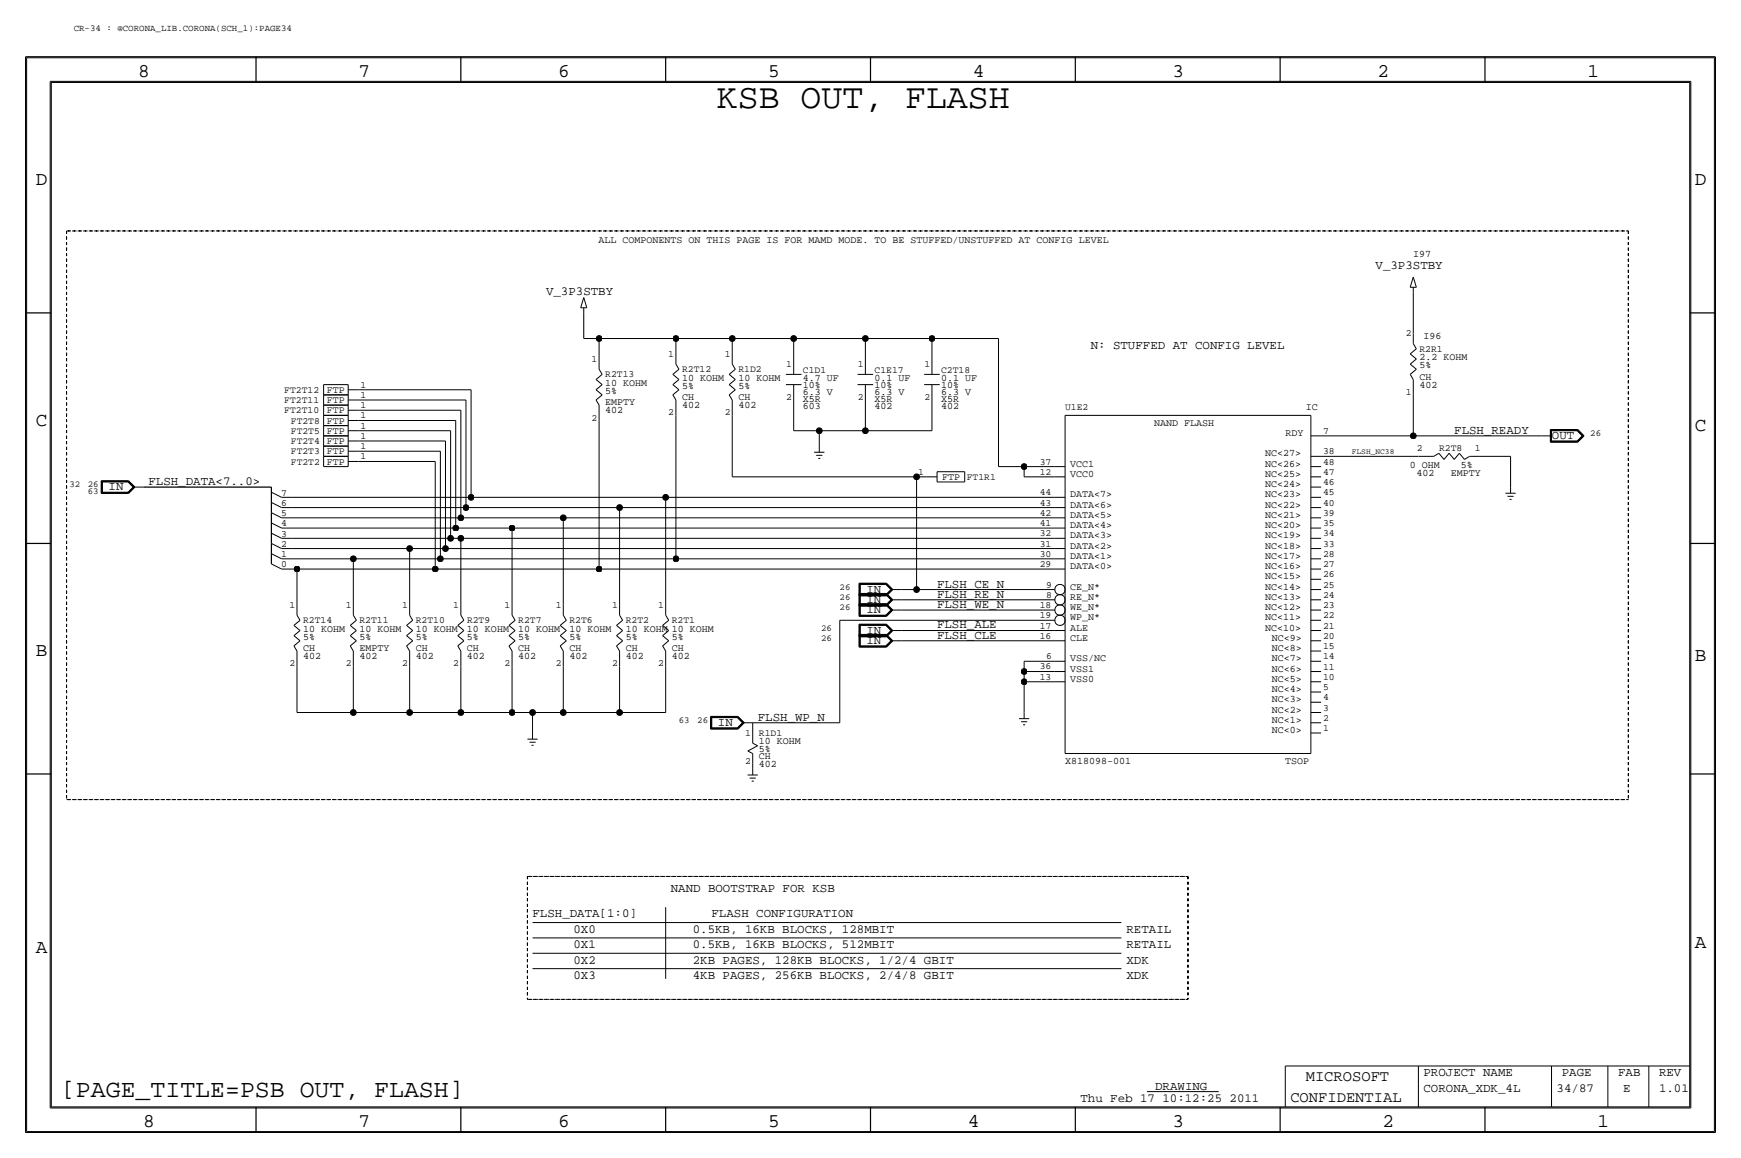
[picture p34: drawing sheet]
<svg xmlns="http://www.w3.org/2000/svg" width="432mm" height="287mm" viewBox="0 0 432 287" stroke-linecap="round" stroke-linejoin="round" font-family="sans-serif">
<defs><g id="words">
<text font-size="8.6" x="177.8" y="26.8">KSB OUT, FLASH</text>
<text font-size="6.2" x="15.1" y="271.9">[PAGE_TITLE=PSB OUT, FLASH]</text>
<g font-size="4.8">
<text x="34.3" y="19.1">8</text>
<text x="88.9" y="19.1">7</text>
<text x="138.4" y="19.1">6</text>
<text x="190.5" y="19.1">5</text>
<text x="241.3" y="19.1">4</text>
<text x="290.8" y="19.1">3</text>
<text x="341.6" y="19.1">2</text>
<text x="393.7" y="19.1">1</text>
<text x="8.9" y="45.8">D</text>
<text x="420.4" y="45.8">D</text>
<text x="8.9" y="105.5">C</text>
<text x="420.4" y="106.8">C</text>
<text x="8.9" y="162.7">B</text>
<text x="420.4" y="163.9">B</text>
<text x="8.9" y="236.3">A</text>
<text x="420.4" y="235.1">A</text>
<text x="35.5" y="279.5">8</text>
<text x="88.9" y="279.5">7</text>
<text x="138.4" y="279.5">6</text>
<text x="190.5" y="279.5">5</text>
<text x="240" y="279.5">4</text>
<text x="290.8" y="279.5">3</text>
<text x="342.9" y="279.5">2</text>
<text x="396.2" y="279.5">1</text>
</g>
<g font-size="3.8">
<text x="323.9" y="268.1">MICROSOFT</text>
<text x="320" y="273.2">CONFIDENTIAL</text>
</g>
<g font-size="3.1">
<text x="341.2" y="66.8">V_3P3STBY</text>
<text x="135.4" y="73.1">V_3P3STBY</text>
<text x="270.5" y="86.5">N: STUFFED AT CONFIG LEVEL</text>
<text x="360.7" y="107.5">FLSH_READY</text>
<text x="384.9" y="108.8">OUT</text>
<text x="26.9" y="121.5">IN</text>
<text x="36.8" y="120.2">FLSH_DATA&lt;7..0&gt;</text>
<text x="214.9" y="149.5">IN</text>
<text x="214.9" y="146.9">IN</text>
<text x="232.4" y="148.2">FLSH_RE_N</text>
<text x="232.4" y="145.6">FLSH_CE_N</text>
<text x="214.9" y="152">IN</text>
<text x="232.4" y="150.7">FLSH_WE_N</text>
<text x="232.4" y="155.8">FLSH_ALE</text>
<text x="214.9" y="159.6">IN</text>
<text x="214.9" y="157.1">IN</text>
<text x="232.4" y="158.3">FLSH_CLE</text>
<text x="178.1" y="179.9">IN</text>
<text x="188" y="178.7">FLSH_WP_N</text>
<text x="166.4" y="221.1">NAND BOOTSTRAP FOR KSB</text>
<text x="132.1" y="227.4">FLSH_DATA[1:0]</text>
<text x="176.5" y="227.4">FLASH CONFIGURATION</text>
<text x="142.2" y="231.2">0X0</text>
<text x="171.8" y="231.2">0.5KB, 16KB BLOCKS, 128MBIT</text>
<text x="279.4" y="231.2">RETAIL</text>
<text x="142.2" y="235.1">0X1</text>
<text x="142.2" y="238.9">0X2</text>
<text x="171.8" y="235.1">0.5KB, 16KB BLOCKS, 512MBIT</text>
<text x="171.8" y="238.9">2KB PAGES, 128KB BLOCKS, 1/2/4 GBIT</text>
<text x="279.4" y="238.9">XDK</text>
<text x="279.4" y="235.1">RETAIL</text>
<text x="142.2" y="242.7">0X3</text>
<text x="171.8" y="242.7">4KB PAGES, 256KB BLOCKS, 2/4/8 GBIT</text>
<text x="279.4" y="242.7">XDK</text>
<text x="353.1" y="266.8">PROJECT NAME</text>
<text x="387.3" y="266.8">PAGE</text>
<text x="401.3" y="266.8">FAB</text>
<text x="411.5" y="266.8">REV</text>
<text x="268" y="273.2">Thu Feb 17 10:12:25 2011</text>
<text x="286.5" y="270.1">DRAWING</text>
<text x="353.1" y="270.6">CORONA_XDK_4L</text>
<text x="386.1" y="270.6">34/87</text>
<text x="402.6" y="270.6">E</text>
<text x="411.5" y="270.6">1.01</text>
</g>
<g font-size="2.5">
<text x="148.4" y="60.4">ALL COMPONENTS ON THIS PAGE IS FOR MAMD MODE. TO BE STUFFED/UNSTUFFED AT CONFIG LEVEL</text>
<text x="350.5" y="63.6">I97</text>
<text x="353.1" y="83.9">I96</text>
<text x="352" y="89.3">2.2 KOHM</text>
<text x="150.1" y="95.6">10 KOHM</text>
<text x="169.2" y="94.3">10 KOHM</text>
<text x="183.1" y="94.3">10 KOHM</text>
<text x="199.1" y="94.3">4.7 UF</text>
<text x="216.9" y="94.3">0.1 UF</text>
<text x="233.4" y="94.3">0.1 UF</text>
<text x="352" y="94.1">CH</text>
<text x="352" y="91.3">5%</text>
<text x="81.1" y="97.4">FTP</text>
<text x="81.1" y="99.9">FTP</text>
<text x="150.1" y="100.4">EMPTY</text>
<text x="150.1" y="97.6">5%</text>
<text x="169.2" y="96.4">5%</text>
<text x="169.2" y="99.2">CH</text>
<text x="169.2" y="101.2">402</text>
<text x="183.1" y="99.2">CH</text>
<text x="183.1" y="96.4">5%</text>
<text x="183.1" y="101.2">402</text>
<text x="199.1" y="101.4">603</text>
<text x="199.1" y="96.1">10%</text>
<text x="199.1" y="97.9">6.3 V</text>
<text x="199.1" y="99.7">X5R</text>
<text x="216.9" y="101.4">402</text>
<text x="216.9" y="96.1">10%</text>
<text x="216.9" y="99.7">X5R</text>
<text x="216.9" y="97.9">6.3 V</text>
<text x="233.4" y="99.7">X5R</text>
<text x="233.4" y="101.4">402</text>
<text x="233.4" y="97.9">6.3 V</text>
<text x="233.4" y="96.1">10%</text>
<text x="323.8" y="101.7">IC</text>
<text x="352" y="96.1">402</text>
<text x="81.1" y="102.5">FTP</text>
<text x="81.1" y="105">FTP</text>
<text x="81.1" y="107.5">FTP</text>
<text x="150.1" y="102.5">402</text>
<text x="286.3" y="105.5">NAND FLASH</text>
<text x="81.1" y="110.1">FTP</text>
<text x="81.1" y="112.6">FTP</text>
<text x="313.8" y="113.1">NC&lt;27&gt;</text>
<text x="318.8" y="108">RDY</text>
<text x="81.1" y="115.2">FTP</text>
<text x="233.7" y="119">FTP</text>
<text x="265.4" y="115.7">VCC1</text>
<text x="265.4" y="118.2">VCC0</text>
<text x="313.8" y="118.2">NC&lt;25&gt;</text>
<text x="313.8" y="115.7">NC&lt;26&gt;</text>
<text x="349.7" y="115.9">0 OHM</text>
<text x="351.3" y="118">402</text>
<text x="359.8" y="118">EMPTY</text>
<text x="362.3" y="115.9">5%</text>
<text x="265.4" y="123.3">DATA&lt;7&gt;</text>
<text x="265.4" y="125.8">DATA&lt;6&gt;</text>
<text x="313.8" y="125.8">NC&lt;22&gt;</text>
<text x="313.8" y="123.3">NC&lt;23&gt;</text>
<text x="313.8" y="120.7">NC&lt;24&gt;</text>
<text x="265.4" y="128.4">DATA&lt;5&gt;</text>
<text x="265.4" y="130.9">DATA&lt;4&gt;</text>
<text x="313.8" y="130.9">NC&lt;20&gt;</text>
<text x="313.8" y="128.4">NC&lt;21&gt;</text>
<text x="265.4" y="133.5">DATA&lt;3&gt;</text>
<text x="265.4" y="136">DATA&lt;2&gt;</text>
<text x="313.8" y="136">NC&lt;18&gt;</text>
<text x="313.8" y="133.4">NC&lt;19&gt;</text>
<text x="265.4" y="138.5">DATA&lt;1&gt;</text>
<text x="265.4" y="141.1">DATA&lt;0&gt;</text>
<text x="313.8" y="143.6">NC&lt;15&gt;</text>
<text x="313.8" y="141.1">NC&lt;16&gt;</text>
<text x="313.8" y="138.5">NC&lt;17&gt;</text>
<text x="265.4" y="148.7">RE_N*</text>
<text x="265.4" y="146.1">CE_N*</text>
<text x="313.8" y="148.7">NC&lt;13&gt;</text>
<text x="313.8" y="146.1">NC&lt;14&gt;</text>
<text x="265.4" y="151.2">WE_N*</text>
<text x="265.4" y="153.8">WP_N*</text>
<text x="313.8" y="153.8">NC&lt;11&gt;</text>
<text x="313.8" y="151.2">NC&lt;12&gt;</text>
<text x="75.2" y="158.6">5%</text>
<text x="75.2" y="161.4">CH</text>
<text x="75.2" y="156.6">10 KOHM</text>
<text x="89.2" y="161.4">EMPTY</text>
<text x="89.2" y="158.6">5%</text>
<text x="89.2" y="156.6">10 KOHM</text>
<text x="103.1" y="156.6">10 KOHM</text>
<text x="103.1" y="158.6">5%</text>
<text x="103.1" y="161.4">CH</text>
<text x="115.8" y="161.4">CH</text>
<text x="115.8" y="158.6">5%</text>
<text x="115.8" y="156.6">10 KOHM</text>
<text x="128.5" y="158.6">5%</text>
<text x="128.5" y="156.6">10 KOHM</text>
<text x="128.5" y="161.4">CH</text>
<text x="141.2" y="158.6">5%</text>
<text x="141.2" y="161.4">CH</text>
<text x="141.2" y="156.6">10 KOHM</text>
<text x="155.2" y="161.4">CH</text>
<text x="155.2" y="158.6">5%</text>
<text x="155.2" y="156.6">10 KOHM 10 KOHM</text>
<text x="166.6" y="161.4">CH</text>
<text x="166.6" y="158.6">5%</text>
<text x="265.4" y="156.3">ALE</text>
<text x="265.4" y="158.9">CLE</text>
<text x="313.8" y="156.3">NC&lt;10&gt;</text>
<text x="315.5" y="161.4">NC&lt;8&gt;</text>
<text x="315.5" y="158.9">NC&lt;9&gt;</text>
<text x="75.2" y="163.4">402</text>
<text x="89.2" y="163.4">402</text>
<text x="103.1" y="163.4">402</text>
<text x="115.8" y="163.4">402</text>
<text x="128.5" y="163.4">402</text>
<text x="141.2" y="163.4">402</text>
<text x="155.2" y="163.4">402</text>
<text x="166.6" y="163.4">402</text>
<text x="265.4" y="166.5">VSS1</text>
<text x="265.4" y="163.9">VSS/NC</text>
<text x="315.5" y="166.5">NC&lt;6&gt;</text>
<text x="315.5" y="163.9">NC&lt;7&gt;</text>
<text x="265.4" y="169">VSS0</text>
<text x="315.5" y="171.6">NC&lt;4&gt;</text>
<text x="315.5" y="169">NC&lt;5&gt;</text>
<text x="315.5" y="179.2">NC&lt;1&gt;</text>
<text x="315.5" y="176.6">NC&lt;2&gt;</text>
<text x="315.5" y="174.1">NC&lt;3&gt;</text>
<text x="188.2" y="184.5">10 KOHM</text>
<text x="315.5" y="181.7">NC&lt;0&gt;</text>
<text x="188.2" y="186.5">5%</text>
<text x="188.2" y="188.1">CH</text>
<text x="188.2" y="190.1">402</text>
<text x="264.2" y="189.3">X818098-001</text>
<text x="318.8" y="189.3">TSOP</text>
</g>
<g font-size="2.4">
<text x="348.6" y="83.4">2</text>
<text x="146.7" y="89.8">1</text>
<text x="165.8" y="88.5">1</text>
<text x="179.7" y="88.5">1</text>
<text x="352" y="87.2">R2R1</text>
<text x="150.1" y="93.6">R2T13</text>
<text x="169.2" y="92.3">R2T12</text>
<text x="183.1" y="92.3">R1D2</text>
<text x="195" y="91">1</text>
<text x="199.1" y="92.6">C1D1</text>
<text x="212.7" y="91.1">1</text>
<text x="216.9" y="92.6">C1E17</text>
<text x="229.3" y="91.1">1</text>
<text x="233.4" y="92.6">C2T18</text>
<text x="70.5" y="97.4">FT2T12</text>
<text x="70.5" y="99.9">FT2T11</text>
<text x="89.4" y="96.1">1</text>
<text x="89.4" y="98.7">1</text>
<text x="89.4" y="101.2">1</text>
<text x="195" y="99.2">2</text>
<text x="212.7" y="99.2">2</text>
<text x="229.3" y="99.2">2</text>
<text x="264.2" y="101.7">U1E2</text>
<text x="348.6" y="97.9">1</text>
<text x="70.5" y="102.5">FT2T10</text>
<text x="72.1" y="105">FT2T8</text>
<text x="72.1" y="107.5">FT2T5</text>
<text x="89.4" y="103.7">1</text>
<text x="89.4" y="106.3">1</text>
<text x="146.7" y="104.3">2</text>
<text x="165.8" y="103">2</text>
<text x="179.7" y="103">2</text>
<text x="328.2" y="107.5">7</text>
<text x="72.1" y="110.1">FT2T4</text>
<text x="72.1" y="112.6">FT2T3</text>
<text x="89.4" y="108.8">1</text>
<text x="89.4" y="111.4">1</text>
<text x="89.4" y="113.9">1</text>
<text x="328.2" y="112.6">38</text>
<text x="351.4" y="111.9">2</text>
<text x="356.9" y="111.9">R2T8</text>
<text x="365.8" y="111.9">1</text>
<text x="72.1" y="115.2">FT2T2</text>
<text x="227.7" y="117.7">1</text>
<text x="239.8" y="119">FT1R1</text>
<text x="257.9" y="115.2">37</text>
<text x="257.9" y="117.7">12</text>
<text x="328.2" y="115.2">48</text>
<text x="328.2" y="117.7">47</text>
<text x="69.7" y="122.9">7</text>
<text x="69.7" y="125.4">6</text>
<text x="257.9" y="122.8">44</text>
<text x="257.9" y="125.3">43</text>
<text x="328.2" y="120.2">46</text>
<text x="328.2" y="122.8">45</text>
<text x="328.2" y="125.3">40</text>
<text x="69.7" y="128">5</text>
<text x="69.7" y="130.5">4</text>
<text x="257.9" y="127.9">42</text>
<text x="257.9" y="130.4">41</text>
<text x="328.2" y="127.9">39</text>
<text x="328.2" y="130.4">35</text>
<text x="69.7" y="133">3</text>
<text x="69.7" y="135.6">2</text>
<text x="257.9" y="133">32</text>
<text x="257.9" y="135.5">31</text>
<text x="328.2" y="132.9">34</text>
<text x="328.2" y="135.5">33</text>
<text x="69.7" y="140.7">0</text>
<text x="69.7" y="138.1">1</text>
<text x="257.9" y="138">30</text>
<text x="257.9" y="140.6">29</text>
<text x="328.2" y="138">28</text>
<text x="328.2" y="140.6">27</text>
<text x="328.2" y="143.1">26</text>
<text x="259.5" y="148.2">8</text>
<text x="259.5" y="145.7">9</text>
<text x="328.2" y="145.7">25</text>
<text x="328.2" y="148.2">24</text>
<text x="71.8" y="150.7">1</text>
<text x="75.2" y="154.5">R2T14</text>
<text x="85.8" y="150.7">1</text>
<text x="89.2" y="154.5">R2T11</text>
<text x="99.7" y="150.7">1</text>
<text x="103.1" y="154.5">R2T10</text>
<text x="112.4" y="150.7">1</text>
<text x="115.8" y="154.5">R2T9</text>
<text x="125.1" y="150.7">1</text>
<text x="128.5" y="154.5">R2T7</text>
<text x="137.8" y="150.7">1</text>
<text x="141.2" y="154.5">R2T6</text>
<text x="151.8" y="150.7">1</text>
<text x="155.2" y="154.5">R2T2</text>
<text x="163.2" y="150.7">1</text>
<text x="166.6" y="154.5">R2T1</text>
<text x="257.9" y="153.3">19</text>
<text x="257.9" y="150.7">18</text>
<text x="257.9" y="155.8">17</text>
<text x="328.2" y="150.7">23</text>
<text x="328.2" y="153.3">22</text>
<text x="328.2" y="155.8">21</text>
<text x="257.9" y="158.4">16</text>
<text x="328.2" y="158.4">20</text>
<text x="328.2" y="160.9">15</text>
<text x="71.8" y="165.2">2</text>
<text x="85.8" y="165.2">2</text>
<text x="99.7" y="165.2">2</text>
<text x="112.4" y="165.2">2</text>
<text x="125.1" y="165.2">2</text>
<text x="137.8" y="165.2">2</text>
<text x="151.8" y="165.2">2</text>
<text x="163.2" y="165.2">2</text>
<text x="257.9" y="166">36</text>
<text x="259.5" y="163.4">6</text>
<text x="328.2" y="163.4">14</text>
<text x="328.2" y="166">11</text>
<text x="257.9" y="168.5">13</text>
<text x="328.2" y="168.5">10</text>
<text x="328.2" y="171.1">5</text>
<text x="328.2" y="173.6">4</text>
<text x="328.2" y="176.1">3</text>
<text x="328.2" y="178.7">2</text>
<text x="184.8" y="182.5">1</text>
<text x="188.2" y="182.5">R1D1</text>
<text x="328.2" y="181.2">1</text>
<text x="184.8" y="189.3">2</text>
</g>
<g font-size="2.3">
<text x="18.3" y="7.7">CR-34 : @CORONA_LIB.CORONA(SCH_1):PAGE34</text>
<text x="394.4" y="108">26</text>
<text x="17.2" y="120.8">32</text>
<text x="21.8" y="120.8">26</text>
<text x="21.8" y="122.6">63</text>
<text x="208.2" y="148.7">26</text>
<text x="208.2" y="146.1">26</text>
<text x="208.2" y="151.2">26</text>
<text x="203.7" y="156.3">26</text>
<text x="203.7" y="158.9">26</text>
<text x="168.4" y="179.2">63</text>
<text x="172.9" y="179.2">26</text>
</g>
<text font-size="2" x="335.3" y="112.6">FLSH_NC38</text>
</g></defs>
<!-- layer: Nets -->
<g fill="none" stroke="#000" stroke-width=".25">
<path d="M144.8 77.6v6.3zM350.5 72.5v10.2zM88.9 96.6h27.9zM88.9 99.2h26.7zM115.6 99.2v26.6zM116.8 96.6v26.7zM144.8 83.9h3.8zM148.6 83.9v5.1zM148.6 83.9h19zM167.6 83.9v3.8zM167.6 83.9h14zM181.6 83.9v3.8z"/>
<path d="M181.6 83.9h15.2zM196.8 99.2v7.6zM196.8 83.9v5.1zM196.8 83.9h17.8zM214.6 99.2v7.6zM214.6 83.9v5.1zM214.6 83.9h16.5zM231.1 99.2v7.6zM231.1 83.9v5.1zM231.1 83.9h16.6zM247.6 83.9v31.8zM350.5 97.9v10.2z"/>
<path d="M88.9 101.7h25.4zM88.9 109.3h21.6zM88.9 104.2h24.1zM88.9 114.4h19zM88.9 111.9h20.3zM88.9 106.8h22.9zM107.9 114.4v26.7zM109.2 111.9v26.6zM110.5 109.3v26.7zM111.8 106.8v26.7zM113 104.2v26.7zM114.3 101.7v26.7z"/>
<path d="M148.6 104.2v36.9zM167.6 103v35.5zM181.6 103v15.2zM181.6 118.2h45.7zM196.8 106.8h6.4zM203.2 106.8v3.8zM203.2 106.8h11.4zM214.6 106.8h16.5zM227.3 118.2h2.6zM227.3 118.2v28zM247.6 115.7h6.4zM254 115.7h7.6z"/>
<path d="M254 118.2h7.6zM254 115.7v2.5zM327.7 108.1h22.8zM327.7 113.1h24.1zM350.5 108.1h31.8zM367 113.1h7.7zM374.6 113.1v7.7zM72.4 123.3h44.4zM72.4 128.4h41.9zM72.4 136h29.2zM72.4 130.9h40.6zM72.4 133.5h39.4z"/>
<path d="M72.4 138.5h15.2zM72.4 125.8h43.2zM87.6 138.5h21.6zM87.6 138.5v11.5zM101.6 136h8.9zM101.6 136v14zM109.2 138.5h58.4zM110.5 136h151.1zM111.8 133.5h2.5zM113 130.9h14zM114.3 133.5h147.3zM114.3 128.4h25.4z"/>
<path d="M114.3 133.5v16.5zM115.6 125.8h38.1zM116.8 123.3h48.3zM127 130.9h134.6zM127 130.9v19.1zM139.7 128.4h121.9zM139.7 128.4v21.6zM153.7 125.8h107.9zM153.7 125.8v24.2zM165.1 123.3h96.5zM165.1 123.3v26.7zM167.6 138.5h94z"/>
<path d="M72.4 141.1h1.3zM73.7 141.1h34.2zM73.7 141.1v8.9zM107.9 141.1h40.7zM148.6 141.1h113zM208.3 153.8h53.3zM208.3 153.8v25.4zM223.5 148.7h38.1zM223.5 151.2h38.1zM223.5 156.3h38.1zM223.5 158.9h38.1zM223.5 146.2h3.8z"/>
<path d="M227.3 146.2h34.3zM73.7 176.6h13.9zM73.7 165.2v11.4zM87.6 176.6h14zM87.6 165.2v11.4zM101.6 176.6h12.7zM101.6 165.2v11.4zM114.3 176.6h12.7zM114.3 165.2v11.4zM127 176.6h5.1zM127 165.2v11.4zM132.1 176.6v5.1z"/>
<path d="M132.1 176.6h7.6zM139.7 176.6h14zM139.7 165.2v11.4zM153.7 176.6h11.4zM153.7 165.2v11.4zM165.1 165.2v11.4zM186.7 179.2v2.5zM186.7 179.2h21.6zM254 163.9h7.6zM254 169v7.6zM254 169h7.6zM254 166.5v2.5z"/>
<path d="M254 166.5h7.6zM254 163.9v2.6zM186.7 189.3v1.3zM132.1 236.3h146zM132.1 228.7h146zM132.1 232.5h146zM165.1 224.9v17.8zM132.1 240.1h146z"/>
</g>
<path d="M16.5 57.3h387.4zM16.5 57.3v140.9zM403.9 57.3v140.9zM16.5 198.2h387.4zM130.8 217.3v30.5zM130.8 217.3h163.8zM294.6 217.3v30.5zM130.8 247.8h163.8z" fill="none" stroke="#000" stroke-width=".25" stroke-dasharray=".7 .7" stroke-linecap="butt"/>
<path d="M35.6 120.8h31.7zM67.3 137.3v2.5zM67.3 134.7v2.6zM67.3 132.2v2.5zM67.3 120.8v1.2zM67.3 129.6v2.6zM67.3 127.1v2.5zM67.3 122v2.6zM67.3 124.6v2.5z" fill="none" stroke="#000" stroke-width=".3"/>
<g fill="#000" stroke="#000" stroke-width=".25">
<circle cx="148.6" cy="83.9" r=".72"/>
<circle cx="167.6" cy="83.9" r=".72"/>
<circle cx="181.6" cy="83.9" r=".72"/>
<circle cx="196.9" cy="83.9" r=".72"/>
<circle cx="214.6" cy="83.9" r=".72"/>
<circle cx="231.1" cy="83.9" r=".72"/>
<circle cx="203.2" cy="106.8" r=".72"/>
<circle cx="214.6" cy="106.8" r=".72"/>
<circle cx="227.3" cy="118.2" r=".72"/>
<circle cx="254" cy="115.7" r=".72"/>
<circle cx="350.5" cy="108.1" r=".72"/>
<circle cx="87.6" cy="138.5" r=".72"/>
<circle cx="101.6" cy="136" r=".72"/>
<circle cx="109.2" cy="138.5" r=".72"/>
<circle cx="110.5" cy="136" r=".72"/>
<circle cx="111.8" cy="133.5" r=".72"/>
<circle cx="113" cy="130.9" r=".72"/>
<circle cx="114.3" cy="128.4" r=".72"/>
<circle cx="114.3" cy="133.5" r=".72"/>
<circle cx="115.6" cy="125.8" r=".72"/>
<circle cx="116.8" cy="123.3" r=".72"/>
<circle cx="127" cy="130.9" r=".72"/>
<circle cx="139.7" cy="128.4" r=".72"/>
<circle cx="153.7" cy="125.8" r=".72"/>
<circle cx="165.1" cy="123.3" r=".72"/>
<circle cx="167.6" cy="138.5" r=".72"/>
<circle cx="73.7" cy="141.1" r=".72"/>
<circle cx="107.9" cy="141.1" r=".72"/>
<circle cx="148.6" cy="141.1" r=".72"/>
<circle cx="227.3" cy="146.2" r=".72"/>
<circle cx="87.6" cy="176.6" r=".72"/>
<circle cx="101.6" cy="176.6" r=".72"/>
<circle cx="114.3" cy="176.6" r=".72"/>
<circle cx="127" cy="176.6" r=".72"/>
<circle cx="132.1" cy="176.6" r=".72"/>
<circle cx="139.7" cy="176.6" r=".72"/>
<circle cx="153.7" cy="176.6" r=".72"/>
<circle cx="254" cy="169" r=".72"/>
<circle cx="254" cy="166.5" r=".72"/>
</g>
<!-- layer: Components -->
<g fill="none" stroke="#000" stroke-width=".25">
<path d="M144 76.3h1.5zM144.8 76.3v1.3zM144.8 73.8l.7 2.5zM144.8 73.8l-.8 2.5zM349.8 71.2h1.5zM350.5 71.2v1.3zM350.5 68.7l.8 2.5zM350.5 68.7l-.7 2.5zM80.3 97.9h6.1zM80.3 95.4v2.5zM80.3 95.4h6.1zM80.3 97.9v2.5z"/>
<path d="M86.4 96.6h2.5zM86.4 99.2h2.5zM86.4 95.4v2.5zM86.4 97.9v2.5zM147.8 99.2l.8 1.2zM147.8 96.6l1.6 1.3zM147.8 94.1l1.6 1.3zM147.8 94.1l1.6-1.3zM147.8 99.2l1.6-1.3zM147.8 96.6l1.6-1.2zM148.6 91.5l.8 1.3zM148.6 89v2.5z"/>
<path d="M166.9 97.9l.7 1.3zM166.9 95.4l1.5 1.2zM166.9 92.8l1.5 1.3zM166.9 92.8l1.5-1.3zM166.9 97.9l1.5-1.3zM166.9 95.4l1.5-1.3zM167.6 99.2v3.8zM167.6 90.3l.8 1.2zM167.6 87.7v2.6zM180.8 97.9l.8 1.3zM180.8 97.9l1.6-1.3zM180.8 95.4l1.6-1.3z"/>
<path d="M180.8 95.4l1.6 1.2zM180.8 92.8l1.6 1.3zM180.8 92.8l1.6-1.3zM181.6 99.2v3.8zM181.6 90.3l.8 1.2zM181.6 87.7v2.6zM194.9 92.8h3.9zM194.9 95.4h3.9zM196.8 95.4v3.8zM196.8 89v3.8zM212.7 92.8h3.9zM212.7 95.4h3.9z"/>
<path d="M214.6 95.4v3.8zM214.6 89v3.8zM229.2 92.8h3.9zM229.2 95.4h3.9zM231.1 95.4v3.8zM231.1 89v3.8zM349.8 92.8l.7 1.3zM349.8 92.8l1.5-1.3zM349.8 90.3l1.5-1.3zM349.8 90.3l1.5 1.2zM349.8 87.7l1.5 1.3zM349.8 87.7l1.5-1.2z"/>
<path d="M350.5 94.1v3.8zM350.5 85.2l.8 1.3zM350.5 82.7v2.5zM25.1 119.2v3.1zM25.1 119.2h6.8zM25.2 119.3h6.7zM25.2 119.3v2.9zM25.3 119.4h6.5zM25.3 119.4v2.7zM25.4 119.5h6.3zM25.4 119.5v2.5zM31.8 119.5l1.2 1.3z"/>
<path d="M31.8 119.4l1.4 1.4zM31.9 119.3l1.4 1.5zM31.9 119.2l1.6 1.6zM80.3 100.4h6.1zM80.3 103h6.1zM80.3 100.4v2.6zM80.3 105.5h6.1zM80.3 103v2.5zM80.3 108.1h6.1zM80.3 105.5v2.6zM80.3 110.6h6.1zM80.3 108.1v2.5z"/>
<path d="M80.3 113.1h6.1zM80.3 110.6v2.5zM80.3 115.7h6.1zM80.3 113.1v2.6zM86.4 101.7h2.5zM86.4 104.2h2.5zM86.4 106.8h2.5zM86.4 109.3h2.5zM86.4 111.9h2.5zM86.4 114.4h2.5zM86.4 100.4v2.6zM86.4 103v2.5z"/>
<path d="M86.4 105.5v2.6zM86.4 108.1v2.5zM86.4 110.6v2.5zM86.4 113.1v2.6zM148.6 100.4v3.8zM201.9 112.1h2.6zM202.4 112.9h1.6zM202.9 113.6h.6zM203.2 110.6v1.5zM229.9 118.2h2.5zM232.4 119.5h6.9zM232.4 116.9v2.6z"/>
<path d="M232.4 116.9h6.9zM239.3 116.9v2.6zM261.6 115.7h2.6zM261.6 118.2h2.6zM264.2 103h60.9zM264.2 103v83.8zM325.1 103v83.8zM325.1 118.2h2.6zM325.1 115.7h2.6zM325.1 113.1h2.6zM325.1 108.1h2.6zM351.8 113.1h3.8z"/>
<path d="M355.6 113.1l1.3-.7zM356.9 112.4l1.2 1.5zM359.4 112.4l1.3 1.5zM359.4 112.4l-1.3 1.5zM361.9 112.4l1.3 1.5zM362 112.4l-1.3 1.5zM363.2 113.9l1.3-.8zM364.5 113.1h2.5zM382.3 108.1h2.5zM384.5 106.5h6.8zM384.5 106.5v3.1zM384.5 109.6h6.8z"/>
<path d="M384.6 106.6v2.9zM384.6 109.5h6.7zM384.6 106.6h6.7zM384.7 106.7v2.7zM384.7 109.4h6.5zM384.7 106.7h6.5zM384.8 106.8h6.4zM384.8 106.8v2.5zM384.8 109.3h6.4zM391.2 106.8l1.2 1.3zM391.2 109.3l1.2-1.2zM391.2 109.4l1.4-1.3z"/>
<path d="M391.2 106.7l1.4 1.4zM391.3 109.5l1.4-1.4zM391.3 106.6l1.4 1.5zM391.3 109.6l1.6-1.5zM391.3 106.5l1.6 1.6zM25.1 122.3h6.8zM25.2 122.2h6.7zM25.3 122.1h6.5zM25.4 122h6.4zM31.7 122l1.3-1.2zM31.8 122.1l1.4-1.3zM31.9 122.2l1.4-1.4z"/>
<path d="M31.9 122.3l1.6-1.5zM33 120.8h2.6zM67.3 132.2l2.6 1.3zM67.3 127.1l2.6 1.3zM67.3 129.6l2.6 1.3zM67.3 122l2.6 1.3zM67.3 124.6l2.6 1.2zM67.3 139.8l2.6 1.3zM67.3 134.7l2.6 1.3zM67.3 137.3l2.6 1.2zM69.8 133.5h2.6zM69.8 128.4h2.6z"/>
<path d="M69.8 130.9h2.6zM69.8 123.3h2.6zM69.8 125.8h2.6zM69.8 136h2.6zM69.8 138.5h2.6zM261.6 133.5h2.6zM261.6 136h2.6zM261.6 138.5h2.6zM261.6 123.3h2.6zM261.6 125.8h2.6zM261.6 128.4h2.6zM261.6 130.9h2.6z"/>
<path d="M325.1 138.5h2.6zM325.1 136h2.6zM325.1 133.5h2.6zM325.1 130.9h2.6zM325.1 128.4h2.6zM325.1 125.8h2.6zM325.1 123.3h2.6zM325.1 120.8h2.6zM373.4 122.3h2.5zM373.9 123h1.5zM374.4 123.8h.5zM374.6 120.8v1.5z"/>
<path d="M69.8 141.1h2.6zM72.9 157.6l1.5-1.3zM72.9 157.6l1.5 1.3zM72.9 155l1.5 1.3zM72.9 155l1.5-1.2zM73.7 152.5l.7 1.3zM73.7 150v2.5zM86.9 157.6l1.5 1.3zM86.9 155l1.5 1.3zM86.9 155l1.5-1.2zM86.9 157.6l1.5-1.3zM87.6 152.5l.8 1.3z"/>
<path d="M87.6 150v2.5zM100.8 157.6l1.6-1.3zM100.8 157.6l1.6 1.3zM100.8 155l1.6 1.3zM100.8 155l1.6-1.2zM101.6 152.5l.8 1.3zM101.6 150v2.5zM113.5 157.6l1.6-1.3zM113.5 157.6l1.6 1.3zM113.5 155l1.6 1.3zM113.5 155l1.6-1.2zM114.3 152.5l.8 1.3z"/>
<path d="M114.3 150v2.5zM126.2 157.6l1.6-1.3zM126.2 157.6l1.6 1.3zM126.2 155l1.6 1.3zM126.2 155l1.6-1.2zM127 152.5l.8 1.3zM127 150v2.5zM138.9 157.6l1.6-1.3zM138.9 157.6l1.6 1.3zM138.9 155l1.6 1.3zM138.9 155l1.6-1.2zM139.7 152.5l.8 1.3z"/>
<path d="M139.7 150v2.5zM152.9 157.6l1.5 1.3zM152.9 155l1.5 1.3zM152.9 155l1.5-1.2zM152.9 157.6l1.5-1.3zM153.7 152.5l.7 1.3zM153.7 150v2.5zM164.3 157.6l1.6-1.3zM164.3 157.6l1.6 1.3zM164.3 155l1.6 1.3zM164.3 155l1.6-1.2zM165.1 152.5l.8 1.3z"/>
<path d="M165.1 150v2.5zM213.1 157.3v3.1zM213.1 154.7v3.2zM213.1 157.9h6.8zM213.1 149.7v3.1zM213.1 152.8h6.8zM213.1 147.1v3.2zM213.1 150.3h6.8zM213.1 144.6v3.1zM213.1 147.7h6.8zM213.1 157.3h6.8zM213.1 154.7h6.8z"/>
<path d="M213.1 149.7h6.8zM213.1 147.1h6.8zM213.1 144.6h6.8zM213.2 157.4v2.9zM213.2 154.8v3zM213.2 157.8h6.6zM213.2 149.8v2.9zM213.2 152.7h6.6zM213.2 147.2v3zM213.2 150.2h6.6zM213.2 144.7v2.9zM213.2 147.6h6.6z"/>
<path d="M213.2 157.4h6.6zM213.2 154.8h6.6zM213.2 149.8h6.6zM213.2 147.2h6.6zM213.2 144.7h6.6zM213.3 157.5v2.7zM213.3 154.9v2.8zM213.3 157.7h6.5zM213.3 149.9v2.7zM213.3 152.6h6.5zM213.3 147.3v2.8zM213.3 150.1h6.5z"/>
<path d="M213.3 144.8v2.7zM213.3 147.5h6.5zM213.3 157.5h6.5zM213.3 154.9h6.5zM213.3 149.9h6.5zM213.3 147.3h6.5zM213.3 144.8h6.5zM213.4 157.6h6.3zM213.4 157.6v2.5zM213.4 155h6.3zM213.4 155v2.6zM213.4 150h6.3z"/>
<path d="M213.4 150v2.5zM213.4 152.5h6.3zM213.4 147.4h6.3zM213.4 147.4v2.6zM213.4 144.9h6.3zM213.4 144.9v2.5zM219.7 157.6l1.3-1.3zM219.7 152.5l1.3-1.3zM219.7 150l1.3-1.3zM219.7 147.4l1.3-1.2zM219.7 157.6l1.3 1.3zM219.7 155l1.3 1.3z"/>
<path d="M219.7 150l1.3 1.2zM219.7 147.4l1.3 1.3zM219.7 144.9l1.3 1.3zM219.8 157.7l1.3-1.4zM219.8 152.6l1.3-1.4zM219.8 150.1l1.3-1.4zM219.8 147.5l1.3-1.3zM219.8 157.5l1.3 1.4zM219.8 154.9l1.3 1.4zM219.8 149.9l1.3 1.3zM219.8 147.3l1.3 1.4zM219.8 144.8l1.3 1.4z"/>
<path d="M219.8 157.8l1.5-1.5zM219.8 152.7l1.5-1.5zM219.8 150.2l1.5-1.5zM219.8 147.6l1.5-1.4zM219.8 157.4l1.5 1.5zM219.8 154.8l1.5 1.5zM219.8 149.8l1.5 1.4zM219.8 147.2l1.5 1.5zM219.8 144.7l1.5 1.5zM219.9 157.3l1.5 1.6zM219.9 154.7l1.5 1.6zM219.9 149.7l1.5 1.5z"/>
<path d="M219.9 147.1l1.5 1.6zM219.9 144.6l1.5 1.6zM219.9 157.9l1.5-1.6zM219.9 152.8l1.5-1.6zM219.9 150.3l1.5-1.6zM219.9 147.7l1.5-1.5zM221 158.9h2.5zM221 156.3h2.5zM221 151.2h2.5zM221 148.7h2.5zM221 146.2h2.5zM261.6 141.1h2.6z"/>
<path d="M261.6 158.9h2.6zM261.6 156.3h2.6zM325.1 158.9h2.6zM325.1 156.3h2.6zM325.1 153.8h2.6zM325.1 148.7h2.6zM325.1 151.2h2.6zM325.1 146.2h2.6zM325.1 141.1h2.6zM325.1 143.6h2.6zM72.9 160.1l1.5-1.2zM72.9 160.1l.8 1.3z"/>
<path d="M73.7 161.4v3.8zM86.9 160.1l.7 1.3zM86.9 160.1l1.5-1.2zM87.6 161.4v3.8zM100.8 160.1l1.6-1.2zM100.8 160.1l.8 1.3zM101.6 161.4v3.8zM113.5 160.1l1.6-1.2zM113.5 160.1l.8 1.3zM114.3 161.4v3.8zM126.2 160.1l1.6-1.2zM126.2 160.1l.8 1.3z"/>
<path d="M127 161.4v3.8zM138.9 160.1l1.6-1.2zM138.9 160.1l.8 1.3zM139.7 161.4v3.8zM152.9 160.1l1.5-1.2zM152.9 160.1l.8 1.3zM153.7 161.4v3.8zM164.3 160.1l1.6-1.2zM164.3 160.1l.8 1.3zM165.1 161.4v3.8zM176.2 177.6h6.8zM176.2 177.6v3.1z"/>
<path d="M176.3 177.7h6.7zM176.3 177.7v2.9zM176.4 177.8v2.7zM176.4 177.8h6.5zM176.5 177.9v2.5zM176.5 177.9h6.4zM182.9 177.9l1.2 1.3zM182.9 177.8l1.4 1.4zM183 177.7l1.5 1.5zM183 177.6l1.6 1.6zM184.2 179.2h2.5zM213.1 160.4h6.8z"/>
<path d="M213.2 160.3h6.6zM213.3 160.2h6.5zM213.4 160.1h6.3zM219.7 160.1l1.3-1.2zM219.8 160.2l1.3-1.3zM219.8 160.3l1.5-1.4zM219.9 160.4l1.5-1.5zM252.7 178.2h2.6zM253.2 178.9h1.6zM253.7 179.7h.6zM254 176.6v1.6zM261.6 166.5h2.6z"/>
<path d="M261.6 169h2.6zM261.6 163.9h2.6zM325.1 179.2h2.6zM325.1 176.6h2.6zM325.1 174.1h2.6zM325.1 171.6h2.6zM325.1 169h2.6zM325.1 166.5h2.6zM325.1 163.9h2.6zM325.1 161.4h2.6zM130.8 183.2h2.6zM131.3 184h1.5z"/>
<path d="M131.8 184.8h.5zM132.1 181.7v1.5zM176.2 180.7h6.8zM176.3 180.6h6.7zM176.4 180.5h6.5zM176.5 180.4h6.4zM182.9 180.4l1.3-1.2zM182.9 180.5l1.4-1.3zM183 180.6l1.5-1.4zM183 180.7l1.6-1.5zM185.4 192.1h2.6zM185.5 186.2l2.4-1.3z"/>
<path d="M185.5 186.2l1.2 .6zM185.9 192.9h1.6zM186.4 193.6h.5zM186.7 186.8v2.5zM186.7 181.7v2.6zM186.7 184.3l1.2 .6zM186.7 190.6v1.5zM264.2 186.8h60.9zM325.1 181.7h2.6zM284.5 270.6h17.8z"/>
<circle cx="262.9" cy="146.2" r="1.28"/>
<circle cx="262.9" cy="148.7" r="1.28"/>
<circle cx="262.9" cy="153.8" r="1.28"/>
<circle cx="262.9" cy="151.2" r="1.28"/>
</g>
<!-- layer: Page Border and Title Block -->
<g fill="none" stroke="#000" stroke-width=".3">
<path d="M6.3 14.1v266.7zM6.4 14.1h419zM63.5 14.1v6.3zM114.3 14.1v6.3zM165.1 14.1v6.3zM215.9 14.1v6.3zM266.7 14.1v6.3zM317.5 14.1v6.3zM368.3 14.1v6.3zM425.4 14.1v266.7zM12.7 20.4h406.4zM12.7 20.4v254z"/>
<path d="M419.1 20.4v254zM6.3 77.6h6.4zM419.1 77.6h6.3zM6.3 134.7h6.4zM419.1 134.7h6.3zM6.3 191.9h6.4zM419.1 191.9h6.3zM12.7 274.4h406.4zM63.5 274.4v6.4zM114.3 274.4v6.4zM165.1 274.4v6.4zM215.9 274.4v6.4z"/>
<path d="M266.7 274.4v6.4zM317.5 274.4v6.4zM368.3 274.4v6.4zM6.4 280.8h419z"/>
</g>
<g fill="none" stroke="#000" stroke-width=".25">
<path d="M6.6 14.3h418.6zM6.6 14.3v266.2zM425.2 14.3v266.2zM12.4 20.2v254.5zM12.4 20.2h407zM419.4 20.2v254.5zM12.4 274.7h407zM318.8 264.3v10.1zM318.8 264.3h100.3zM351.8 264.3v10.1zM384.8 264.3v10.1zM398.8 264.3v10.1z"/>
<path d="M408.9 264.3v10.1zM6.6 280.5h418.6z"/>
</g>
<use href="#words"/>
</svg>
